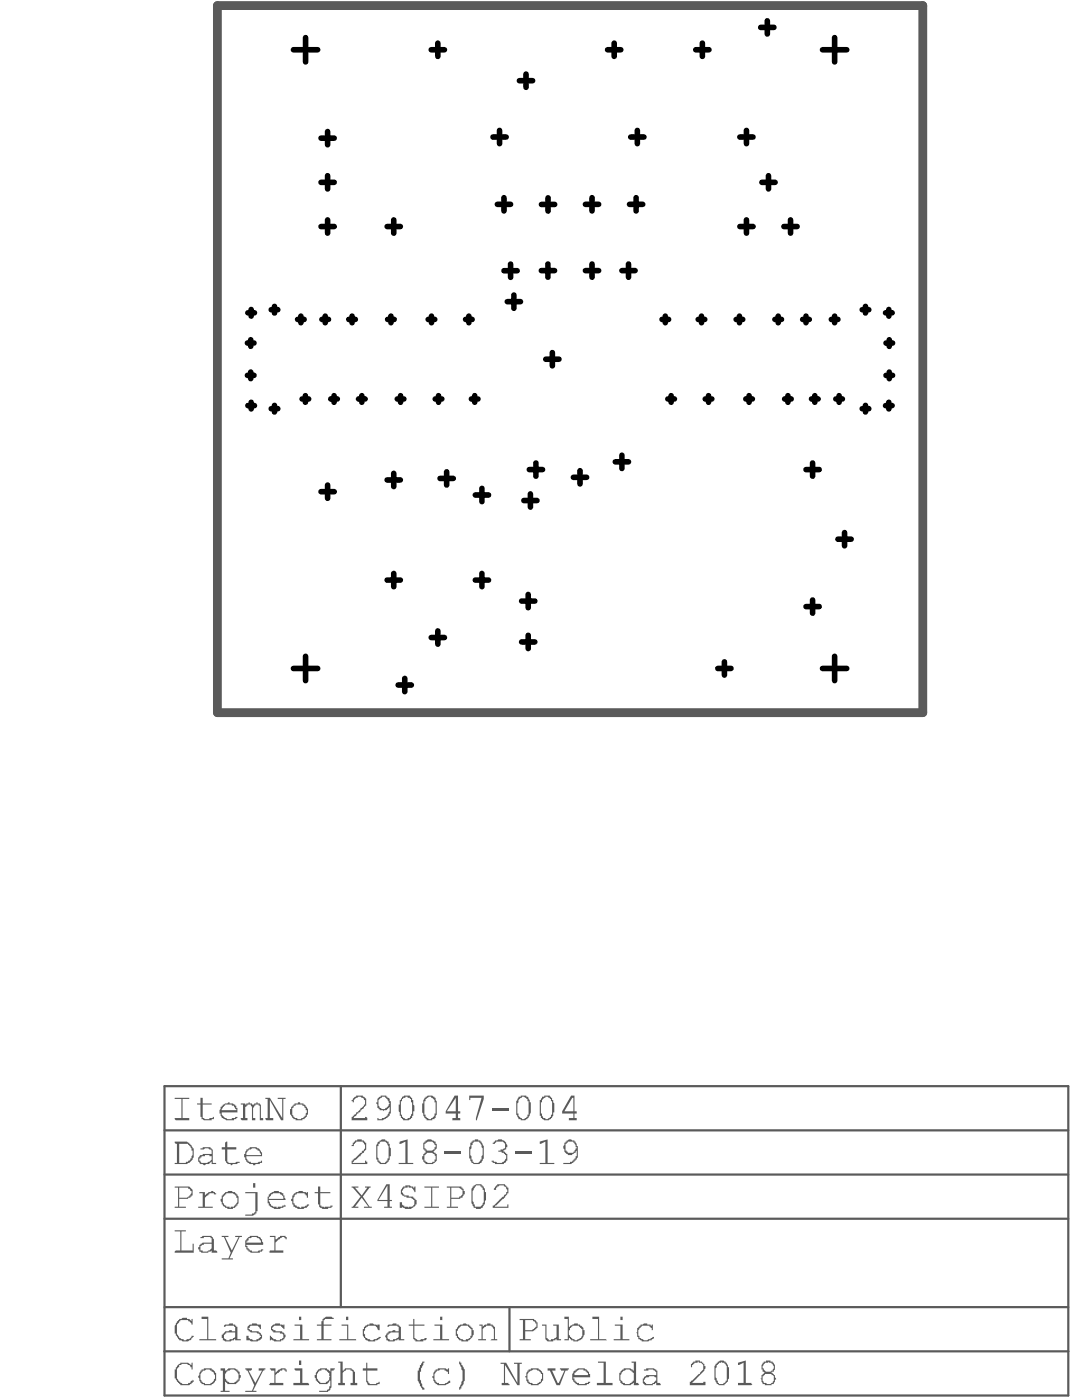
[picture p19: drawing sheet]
<svg xmlns="http://www.w3.org/2000/svg" width="81mm" height="105mm" viewBox="0 0 81 105" stroke-linecap="round" stroke-linejoin="round" font-family="sans-serif">
<path d="M12.4 81.8h68v23.3h-68zM12.4 98.5h68M12.4 91.8h68M12.4 85.2h68M12.4 88.5h68M25.7 81.8v16.7M38.4 98.5v3.3M12.4 101.8h68" fill="none" stroke="#5a5a5a" stroke-width=".17"/>
<g fill="#5a5a5a">
<path d="M15 89.8h.4v.3l.4-.3a.38 .38 0 0 1 .5 .2h-.2a.24 .24 0 0 0-.2-.1 .24 .24 0 0 0-.2 .2l-.3 .1v.7h.6v.1h-1.1v-.1h.4v-1h-.3z"/>
<path d="M22.3 89.8l.5-.1 .3 .2 .1-.1v.4h-.1a.32 .32 0 0 0-.4-.3h-.1a.49 .49 0 0 0-.5 .4 .49 .49 0 0 0 .2 .5v.1l.4 .1v-.1h.2l.2-.2h.2a.73 .73 0 0 1-1.2 .1l-.2-.5h.1v-.2z"/>
<path d="M24 89.3l.1 .1v.4h.8v.1h-.8v.9l.1 .1 .3 .1v-.1l.5-.1v.2h-.3l-.1 .1a.42 .42 0 0 1-.6-.4h-.1v-.8h-.2v-.1h.2v-.4z"/>
<path d="M13.2 92.7h.8v.1h-.3v1.4h.8v-.5h.1v.7h-1.4v-.2h.4v-1.4h-.4z"/>
<path d="M16.7 93.1h.5v.1h-.3l.6 1 .5-1h-.3v-.1h.5v.1h-.2l-.7 1.6h.2v.1h-.8v-.1h.5l.2-.4-.5-1.2h-.2z"/>
<path d="M20.3 93.1h.4v.4l.2-.2a.52 .52 0 0 1 .7-.1v.2h-.1a.21 .21 0 0 0-.2-.2 .21 .21 0 0 0-.2 .2l-.4 .2v.6h.6v.2h-1l-.1-.1 .1-.1h.4v-1h-.4z"/>
<path d="M13.2 82.7h1v.1h-.5v1.4h.5v.2h-1v-.1v-.1h.5v-1.4h-.5z"/>
<path d="M15.1 82.7h.2v.4h.6v.1h-.6v.9a.28 .28 0 0 0 .2 .2 .28 .28 0 0 0 .3-.1h.2h.2l-.3 .1v.1h-.1a.55 .55 0 0 1-.6-.2h-.1v-1h-.3v-.1h.3z"/>
<path d="M18.1 83.1h.4v.1v-.1h.3l.3 .2 .2-.2h.3v.1v1h.2l.1 .1-.1 .1h-.2v-1a.21 .21 0 0 0-.3-.2 .21 .21 0 0 0-.2 .2v.1v.7h.1v.2h-.2v-1a.21 .21 0 0 0-.2-.2 .21 .21 0 0 0-.3 .2v.8h.1v.2h-.4l-.1-.2h.2v-1h-.2z"/>
<path d="M20 82.7h.3l.9 1.5v-1.4h-.3v-.1h.6v.1h-.2v1.6h-.1l-.9-1.5v1.3h.3v.2h-.5l-.1-.1v-.1h.2v-1.4h-.2z"/>
<path d="M17 86h.1v.4h.7v.2h-.7v.8a.43 .43 0 0 0 .6 .2l.1-.1h.2l-.1 .2-.5 .1v-.1h-.3l-.2-.3v-.8h-.2v-.2h.2v-.3z"/>
<path d="M40.8 99.8h.3v.8a.3 .3 0 0 0 .4 .4v-.1h.2l.2-.2v-.8h-.2v-.1h.4v1.1h.1v.1h-.3v-.2l-.2 .3a.39 .39 0 0 1-.5 0 .39 .39 0 0 1-.1-.5v-.7h-.3z"/>
<path d="M44.6 99.2h.5v1.7h.5l.1 .1h-1.3v-.1h.6v-1.5h-.4l-.1-.1z"/>
<path d="M48.2 99.8l.3-.1h.2v.1h.3v.1l.2-.1v.4h-.1a.32 .32 0 0 0-.5-.3h-.3l-.1 .1a.59 .59 0 0 0-.1 .6 .59 .59 0 0 0 .5 .4l.4-.1v-.1l.2-.1a.74 .74 0 0 1-1.1 .1l-.2-.4h.1v-.3z"/>
<path d="M13.6 102.7h.1a.55 .55 0 0 1 .6 .1l.2-.1v.5h-.1a.49 .49 0 0 0-.7-.4h-.2v.2a.44 .44 0 0 0-.2 .6v.2a.65 .65 0 0 0 .9 .4l.3-.3 .1 .2a.97 .97 0 0 1-1.1 .2l-.3-.4v-.7v-.2z"/>
<path d="M18.5 103.1h.5l-.1 .2h-.2l.5 .9 .5-.9h-.2v-.2h.5l-.2 .2-.7 1.5h.2v.1h-.8v-.1h.5l.1-.4-.5-1.1z"/>
<path d="M20.3 103.1h.4v.3l.1-.1a.55 .55 0 0 1 .8-.1v.1l-.2-.1-.3 .1-.4 .3v.6h.6l.1 .1-.1 .1h-1l-.1-.1 .1-.1h.4v-.9h-.3z"/>
<path d="M25.5 102.6h.3v.7a.54 .54 0 0 1 .5-.2 .54 .54 0 0 1 .4 .4v.7h.2v.2h-.5v-.2h.2v-.9l-.2-.1h-.3l-.3 .2v.8h.2v.2h-.5v-.2h.1v-1.5h-.1z"/>
<path d="M27.6 102.7h.1v.4h.7v.2h-.7v.7v.1a.43 .43 0 0 0 .6 .2v-.1l.3-.1v.2l-.4 .1a.42 .42 0 0 1-.6-.4v-.7h-.3l-.1-.1 .1-.1h.3z"/>
<path d="M31.8 102.6h.2l-.2 .3a1.72 1.72 0 0 0 .2 1.8h-.1a1.35 1.35 0 0 1-.3-1.7v-.2h.1z"/>
<path d="M32.8 103.2l.3-.1a.55 .55 0 0 1 .6 .2v-.2h.1v.4l-.1-.1a.55 .55 0 0 0-.6-.2 .55 .55 0 0 0-.4 .6 .32 .32 0 0 0 .4 .4v.1a.6 .6 0 0 0 .7-.3h.1v.2h-.1a.8 .8 0 0 1-1.2-.2l-.1-.3h.1v-.3z"/>
<path d="M34.6 102.6a1.18 1.18 0 0 1 .4 1.2v.2l-.2 .4h-.1v.3l-.1-.1a1.99 1.99 0 0 0 0-1.9z"/>
<path d="M37.7 102.7h.4l.9 1.5v-1.4h-.3v-.1h.6v.1h-.2v1.6h-.1l-1-1.6v1.4h.3l.1 .2h-.6v-.2h.1v-1.4h-.2z"/>
<path d="M41.2 103.1h.6v.2h-.2l.4 .9h.1l.4-.9h-.3v-.2h.6v.1l-.2 .1-.4 1.1h-.3l-.5-1.1h-.2z"/>
<path d="M45 102.6h.6v1.6h.5v.2h-1.2v-.2h.5v-1.5h-.4z"/>
<path d="M52.2 102.6h.2v-.1h.3v.1a.3 .3 0 0 1 .3 .3h.1a2.01 2.01 0 0 1-.7 1l-.4 .3h.9v-.1h.2v.3h-1.2v-.3l.7-.6a.68 .68 0 0 0 .3-.7l-.1-.1h-.2v-.1l-.2 .1a.3 .3 0 0 0-.3 .3h-.1v-.2z"/>
<path d="M55.6 102.7l.6-.2v1.7h.4l.1 .1-.1 .1h-1v-.2h.4v-1.5l-.4 .1z"/>
<path d="M13.5 99.4l.6-.1v.1h.1l.2 .1v-.1h.1v.4l-.2-.2a.87 .87 0 0 0-.7-.1 .57 .57 0 0 0-.3 .8 .61 .61 0 0 0 .4 .6 .61 .61 0 0 0 .7-.2v-.1h.2l-.1 .1a.6 .6 0 0 1-.9 .3l-.2-.1-.1-.3h-.1v-.1a1.28 1.28 0 0 1 .1-1z"/>
<path d="M15.2 99.2h.5v1.7h.6v.1h-1.3v-.1h.6v-1.5h-.4z"/>
<path d="M18.8 99.8h.2v-.1a.55 .55 0 0 1 .6 .2v-.1v.3a.51 .51 0 0 0-.7-.2l-.2 .2 .4 .2a.45 .45 0 0 1 .5 .3h.1a.49 .49 0 0 1-.6 .5l-.4-.1v-.1v.1h-.2v-.4h.2l.1 .3 .3 .1h.2v-.1h.2l.1-.2a.71 .71 0 0 0-.7-.3l-.1-.1a.27 .27 0 0 1-.2-.2 .27 .27 0 0 1 .2-.3z"/>
<path d="M20.6 99.8l.1-.1h.4v.1l.2 .1 .1-.1v.3h-.2a.43 .43 0 0 0-.5-.2l-.2 .2 .3 .2a.45 .45 0 0 1 .6 .3h.1a.32 .32 0 0 1-.3 .4v.1h-.5l-.3-.2-.1 .1v-.4l.3 .3 .2 .1h.3l.1-.1a.22 .22 0 0 0 .1-.3 .22 .22 0 0 0-.2-.1l-.1-.1a.38 .38 0 0 1-.5-.2h-.1v-.2z"/>
<path d="M24.4 99.3l.1-.1a.55 .55 0 0 1 .6 .2h-.2a.34 .34 0 0 0-.5 .2v.2h.6v.1h-.6v1h.6v.1h-1.1v-.1h.3v-1h-.3v-.1h.3v-.3h.1z"/>
<path d="M27.5 99.9l.3-.1v-.1h.3l.3 .2v-.1h.2v.4l-.2-.1a.51 .51 0 0 0-.7-.2 .53 .53 0 0 0-.3 .5 .53 .53 0 0 0 .4 .5l.3 .1 .4-.2v-.1h.2l-.2 .2a.73 .73 0 0 1-.9 .1 .73 .73 0 0 1-.3-.9h.1z"/>
<path d="M31.1 99.4h.1v.4h.8v.1h-.8v.8a.43 .43 0 0 0 .6 .2l.3-.1-.1 .2-.3 .1a.38 .38 0 0 1-.5-.2h-.1v-1h-.3v-.1h.3z"/>
<path d="M36.1 99.8h.2v.2l.2-.2h.2v-.1h.2v.1a.3 .3 0 0 1 .4 .3v.8h.1v.1h-.5l.3-.1v-.8h-.1a.38 .38 0 0 0-.5-.2l-.3 .2v.8h.3v.1h-.6v-.1h.3v-1h-.2z"/>
<path d="M26.5 89.4h.5v.1h-.3l.5 .6 .5-.6h-.2v-.1h.4l-.6 .8 .5 .7h.2v.1h-.6v-.1h.3l-.5-.7-.5 .7h.3v.1h-.5l.6-.8z"/>
<path d="M30.4 89.4h.1v-.1a.55 .55 0 0 1 .6 .2l.2-.1v.4h-.1l-.2-.3h-.2v-.1l-.2 .1a.3 .3 0 0 0-.3 .1 .3 .3 0 0 0 .1 .4v.1h.4v.1h.3l.1 .1a.32 .32 0 0 1 .2 .4 .32 .32 0 0 1-.3 .2 .48 .48 0 0 1-.7 .1l-.1-.1v.1h-.2v-.4h.2v.1l.1 .2h.3l.1 .1v-.1a.37 .37 0 0 0 .3-.1 .37 .37 0 0 0 .1-.4l-.3-.2h-.3a.34 .34 0 0 1-.4-.5z"/>
<path d="M32 89.4h1.1v.1h-.6v1.4h.6v.1h-1.1v-.1h.5v-1.4h-.5z"/>
<path d="M37.4 89.2h.1a.54 .54 0 0 1 .6 .1 .54 .54 0 0 1 .2 .5l-.4 .5-.6 .5v.1h.9v-.2h.1v.3h-1.2v-.2l.8-.6 .1-.2a.39 .39 0 0 0 .1-.6 .39 .39 0 0 0-.6 0l-.1 .1v.1h-.2z"/>
<path d="M26.8 82.5a.56 .56 0 0 1 .7 .2 .56 .56 0 0 1 0 .7l-.9 .8h.9h.1l.1 .2h-1.2v-.2l.6-.7a.43 .43 0 0 0 .4-.5 .43 .43 0 0 0-.5-.4l-.4 .5-.1-.2z"/>
<path d="M35.3 82.5h1.1v.3l-.5 1.6h-.1v-.2l.5-1.5h-.9v.2h-.1z"/>
<path d="M37 83.5h1.3v.1h-1.3z"/>
<path d="M26.7 85.9h.2v-.1h.3v.1a.32 .32 0 0 1 .4 .5 .78 .78 0 0 1-.5 .6l-.5 .6h.9v-.2h.1l.1 .3h-1.2v-.3l.7-.5v-.1a.44 .44 0 0 0 .2-.6 .44 .44 0 0 0-.6-.2l-.2 .2v.2h-.1z"/>
<path d="M30.1 86l.6-.2v1.8h.5l-.1 .1h-1.1v-.1h.5v-1.6l-.3 .2-.2-.1z"/>
<path d="M33.5 86.8h1.2v.1h-1.2z"/>
<path d="M37.3 85.9h.1a.53 .53 0 0 1 .6 .1 .53 .53 0 0 1 .1 .6l-.2 .1 .1 .1a.54 .54 0 0 1 .2 .5 .54 .54 0 0 1-.4 .4h-.5v-.1l-.3-.1v-.1h.2a.48 .48 0 0 0 .7 .1v-.1a.28 .28 0 0 0 .2-.2 .28 .28 0 0 0-.2-.3l-.1-.1h-.3v-.1l.3-.1a.31 .31 0 0 0 .3-.3 .31 .31 0 0 0-.2-.3h-.1a.38 .38 0 0 0-.5 .2h-.2z"/>
<path d="M38.8 86.8h1.2v.1h-1.2z"/>
<path d="M40.6 86l.6-.2v1.8h.5v.1h-1.1v-.1h.5v-1.6l-.4 .2h-.1z"/>
<path d="M13.5 89.5v.7h.6l.3-.3a.42 .42 0 0 0-.4-.4zM13.2 89.4h.8a.49 .49 0 0 1 .5 .7l-.2 .1h-.1v.1h-.7v.6h.5v.1h-.8v-.1h.2v-1.4h-.2z"/>
<path d="M17 89.9l-.1 .1a.56 .56 0 0 0 .2 .9 .56 .56 0 0 0 .8-.6l-.1-.1a.35 .35 0 0 0-.5-.3zM16.9 89.8h.2a.4 .4 0 0 1 .6 .1 .64 .64 0 0 1 0 1l-.2 .2h-.1a.72 .72 0 0 1-.8-.8h.1v-.2z"/>
<path d="M19.1 89.1h.1v.4h-.1zM18.5 89.8h.9v1.5h-.1a.32 .32 0 0 1-.4 .3h-.4v-.1h.5v-.1l.2-.1v-1.4h-.7z"/>
<path d="M20.4 90l-.2 .3h1.1a.43 .43 0 0 0-.5-.4zM20.3 89.9l.4-.2a.73 .73 0 0 1 .8 .7h-1.3l.1 .2a.45 .45 0 0 0 .5 .3v.1l.1-.1h.3l.2-.2 .1 .1-.1 .1a.83 .83 0 0 1-1.2-.2v-.5z"/>
<path d="M15.1 93.2l.4-.1a.45 .45 0 0 1 .6 .3v.8h.2l.1 .2h-.5v-.2l-.3 .2a.55 .55 0 0 1-.6-.2l-.1-.1a.67 .67 0 0 1 1-.5v-.2a.43 .43 0 0 0-.6-.2v.1h-.2zM15.2 93.8l-.1 .1v.3h.2v.1a.51 .51 0 0 0 .6-.5v-.1h-.6v.1z"/>
<path d="M18.7 93.3v.2l-.2 .1h1.1a.49 .49 0 0 0-.6-.4zM18.8 93.1a.76 .76 0 0 1 1 .7h-1.3l.1 .1a.3 .3 0 0 0 .4 .3l.1 .1a.55 .55 0 0 0 .5-.2h.2l-.2 .2a.97 .97 0 0 1-1.1-.2v-.2a.6 .6 0 0 1 .2-.7z"/>
<path d="M16.9 83.2l-.2 .4h1.1h-.1a.45 .45 0 0 0-.5-.4zM16.8 83.2l.2-.1a.63 .63 0 0 1 .9 .6v.1h-1.2a.6 .6 0 0 0 .8 .5v-.1h.2h.2a1.1 1.1 0 0 1-1.2 0l-.1-.3h-.1v-.3z"/>
<path d="M22.3 83.2l-.1 .1a.72 .72 0 0 0-.1 .9h.1a.63 .63 0 0 0 .9-.5l-.1-.1a.46 .46 0 0 0-.6-.4zM22.2 83.1h.2h.3a.64 .64 0 0 1 .5 .8 .64 .64 0 0 1-.7 .5h-.2l-.2-.2a.58 .58 0 0 1 .1-1z"/>
<path d="M13.5 86.2v1.4h.5v-.1a.42 .42 0 0 0 .4-.4l.1-.1v-.3h-.1v-.2l-.2-.2v-.1zM13.2 86h.9a.92 .92 0 0 1 .5 .9 .92 .92 0 0 1-.6 .8h-.8v-.1h.1v-1.4z"/>
<path d="M15.1 86.5l.3-.1a.38 .38 0 0 1 .5 .2h.1v1h.3v.1h-.4v-.2l-.1 .2-.5 .1-.4-.3v-.3l.2-.2h.2v-.1h.6v-.1a.42 .42 0 0 0-.6-.2h-.2zM15.2 87.1l-.2 .2a.35 .35 0 0 0 .5 .3l.4-.2v-.3h-.1v-.1z"/>
<path d="M18.7 86.6l-.2 .3v.1h1.1v-.2l-.2-.1a.4 .4 0 0 0-.6-.1zM18.5 86.6a.77 .77 0 0 1 1.2 .3v.2h-1.2a.32 .32 0 0 0 .4 .4v.1h.2a.55 .55 0 0 0 .5-.2h.1v.2l-.3 .1a.76 .76 0 0 1-1-.8h.1z"/>
<path d="M39.5 99.5v.7h.5l.2-.1a.24 .24 0 0 0 .2-.2 .24 .24 0 0 0-.1-.3l-.2-.1zM39.1 99.4h.9a.47 .47 0 0 1 .5 .5 .47 .47 0 0 1-.5 .4h-.5v.6h.5v.1h-.9v-.1h.3v-1.4h-.3z"/>
<path d="M43.1 99.9l-.1 .2a.51 .51 0 0 0 0 .7 .51 .51 0 0 0 .8-.1v-.1a.54 .54 0 0 0 0-.5 .54 .54 0 0 0-.5-.2zM42.5 99.2h.3v.9l.2-.2a.41 .41 0 0 1 .7 0 .62 .62 0 0 1 .2 .8 .62 .62 0 0 1-.8 .3l-.2-.2h-.1v.2h-.3v-.1h.2v-1.5h-.2z"/>
<path d="M46.7 99.2h.2v.3h-.2zM46.3 99.8h.6v1.1h.5v.1h-1.2v-.1h.5v-1h-.4z"/>
<path d="M15.3 103.3a.48 .48 0 0 0-.1 .7 .53 .53 0 0 0 .7 .2 .53 .53 0 0 0 .2-.7l-.2-.2a.4 .4 0 0 0-.6 0zM15.2 103.2h.1a.67 .67 0 0 1 1 .3 .67 .67 0 0 1-.7 .9 .67 .67 0 0 1-.6-.9z"/>
<path d="M16.6 103.1h.3v.2a.66 .66 0 0 1 1.1 .1v.1a.33 .33 0 0 1 0 .5l-.1 .1a.43 .43 0 0 1-.6 .2h-.2l-.2-.3v.8h.4v.1h-.7v-.1h.2v-1.5h-.2zM17.1 103.3a.47 .47 0 0 0-.1 .6 .47 .47 0 0 0 .5 .3h.1a.53 .53 0 0 0 .4-.6 .53 .53 0 0 0-.6-.4z"/>
<path d="M22.5 102.5h.2v.3h-.2zM22.2 103.1h.6v1.1h.4l.1 .2h-1.2v-.2h.5v-.9h-.3z"/>
<path d="M24 103.3a.47 .47 0 0 0-.1 .6 .47 .47 0 0 0 .4 .3h.1a.42 .42 0 0 0 .4-.4l.1-.1h-.1v-.3l-.2-.1a.32 .32 0 0 0-.5 0zM23.9 103.2l.3-.1a.6 .6 0 0 1 .7 .2v-.2h.3l-.1 .2h-.1v1.1a.43 .43 0 0 1-.5 .5h-.5v-.1h.6l.2-.2v-.2h.1v-.4h-.1a.51 .51 0 0 1-.7 .3 .66 .66 0 0 1-.2-1z"/>
<path d="M39.8 103.3v.1a.55 .55 0 0 0 .2 .8 .55 .55 0 0 0 .7-.2 .55 .55 0 0 0-.1-.7 .65 .65 0 0 0-.8 0zM39.8 103.2h.1a.67 .67 0 0 1 1 .5 .67 .67 0 0 1-.9 .7v-.1a.35 .35 0 0 1-.4-.5l-.1-.1h.1v-.3z"/>
<path d="M43.4 103.3l-.1 .1v.2h-.1h1.1a.3 .3 0 0 0-.4-.3v-.1zM43.3 103.2l.3-.1a.71 .71 0 0 1 .7 .3l.1 .1v.3h-1.2l.1 .1a.3 .3 0 0 0 .3 .3l.1 .1a.55 .55 0 0 0 .6-.2h.1l-.1 .2a.77 .77 0 0 1-.9 0 .77 .77 0 0 1-.3-.8z"/>
<path d="M47 103.1a.51 .51 0 0 1 .7 .2v-.6h-.1v-.1h.3v1.6l.2 .1v.1h-.4v-.3a.63 .63 0 0 1-.8 .2 .63 .63 0 0 1-.3-.8zM47 103.3a.55 .55 0 0 0-.3 .5 .55 .55 0 0 0 .4 .5h.2a.58 .58 0 0 0 .3-1 .4 .4 0 0 0-.6 0z"/>
<path d="M48.5 103.2l.3-.1a.47 .47 0 0 1 .7 .3v.8h.2v.2h-.3v-.2l-.2 .1v.1h-.2a.41 .41 0 0 1-.5-.1 .41 .41 0 0 1-.1-.4l.1-.1a.96 .96 0 0 1 .8-.2h.1a.36 .36 0 0 0-.1-.4 .36 .36 0 0 0-.4 0l-.1 .1h-.3zM48.6 103.8l-.1 .1a.32 .32 0 0 0 .4 .4h.2l.2-.2 .1-.1v-.2l-.2-.1z"/>
<path d="M54.1 102.7l-.2 .4v.7l.1 .3a.32 .32 0 0 0 .4 .2 .32 .32 0 0 0 .2-.3h.1v-.7a.63 .63 0 0 0-.4-.7v.1zM54 102.6a.51 .51 0 0 1 .8 .4h.1v.9l-.1 .2-.2 .1a.36 .36 0 0 1-.6 .1l-.2-.4v-1z"/>
<path d="M57.6 102.7a.39 .39 0 0 0-.1 .5 .39 .39 0 0 0 .6 .1 .39 .39 0 0 0 .1-.5l-.4-.2v.1zM57.6 103.5v.1a.34 .34 0 0 0 0 .6 .41 .41 0 0 0 .7-.3 .41 .41 0 0 0-.6-.4zM57.5 102.6h.1a.52 .52 0 0 1 .6 0 .52 .52 0 0 1 .1 .6v.1h-.2l.2 .3a.56 .56 0 0 1-.1 .7 .56 .56 0 0 1-.7 0h-.1l-.2-.4h.1v-.3l.3-.2-.3-.2v-.4z"/>
<path d="M16.9 99.8h.3l.1-.1h.2v.1a.3 .3 0 0 1 .4 .3v.8h.2v.1h-.4v-.2l-.1 .1a.63 .63 0 0 1-.7 .2l-.1-.2a.24 .24 0 0 1-.1-.2 .24 .24 0 0 1 .2-.2v-.2h.3l.1-.1 .4 .1v-.2a.43 .43 0 0 0-.6-.2l-.2 .1zM17 100.4v.1a.22 .22 0 0 0-.1 .2 .22 .22 0 0 0 .1 .2v.1h.3v-.1h.2l.2-.2v-.3z"/>
<path d="M22.5 99.2h.2v.3h-.2zM22.2 99.8h.6v1.1h.5v.1h-1.2v-.1h.5v-1h-.4z"/>
<path d="M26.1 99.2h.1v.3h-.1zM25.7 99.8h.5v1.1h.6v.1h-1.3v-.1h.6v-1h-.4z"/>
<path d="M29.3 99.8h.2l.1-.1h.2v.1a.3 .3 0 0 1 .4 .3v.8h.2v.1h-.4v-.2l-.1 .1a.63 .63 0 0 1-.6 .2l-.2-.2a.38 .38 0 0 1 .2-.5v-.1h.2l.1-.1 .4 .1v-.2a.43 .43 0 0 0-.6-.2l-.2 .1zM29.3 100.5l-.1 .1a.34 .34 0 0 0 .4 .4v-.1h.2l.2-.2v-.3h-.6z"/>
<path d="M33.1 99.2h.2v.3h-.2zM32.7 99.8h.6v1.1h.5v.1h-1.2v-.1h.5v-1h-.4z"/>
<path d="M34.7 99.9v.1a.47 .47 0 0 0-.3 .4 .47 .47 0 0 0 .3 .4 .32 .32 0 0 0 .5 .1 .45 .45 0 0 0 .3-.5v-.3h-.2a.43 .43 0 0 0-.6-.2zM34.5 99.9h.1a.66 .66 0 0 1 1 .3 .66 .66 0 0 1-.7 .9h-.2v-.1a.3 .3 0 0 1-.3-.4h-.1a.56 .56 0 0 1 .2-.6z"/>
<path d="M29.2 89.3l-.7 1.1h.7zM29.1 89.2h.2v1.2h.2v.1h-.2v.4h.2v.1h-.6v-.1h.3v-.4h-.8z"/>
<path d="M34 89.5v.7h.4a.39 .39 0 0 0 .4-.3 .39 .39 0 0 0-.2-.4zM33.6 89.4h1a.3 .3 0 0 1 .3 .3h.1v.3h-.1a.45 .45 0 0 1-.5 .3h-.4v.6h.5v.1h-.9v-.1h.3v-1.4h-.3z"/>
<path d="M35.8 89.3l-.1 .1a1.38 1.38 0 0 0 0 1.2v.3a.53 .53 0 0 0 .6-.1 .53 .53 0 0 0 .1-.6v-.6h-.1a.32 .32 0 0 0-.4-.3zM35.7 89.3l.1-.1a.38 .38 0 0 1 .5 .2h.1l.1 .4h.1v.6l-.1 .1v.2h-.1a.48 .48 0 0 1-.6 .4v-.1h-.1l-.2-.3v-.7a.56 .56 0 0 1 .2-.6z"/>
<path d="M28.8 82.6v.1a.42 .42 0 0 0-.2 .7 .34 .34 0 0 0 .6 0l.1-.3-.1-.3-.2-.2zM28.7 82.5a.38 .38 0 0 1 .5 .2l.1 .1 .1 .3a1.1 1.1 0 0 1-.2 1.1l-.4 .2h-.4l-.1-.1 .1-.1a.68 .68 0 0 0 .9-.6v-.2v.1a.46 .46 0 0 1-.6 .2 .46 .46 0 0 1-.3-.5l-.1-.1h.1v-.3z"/>
<path d="M30.4 82.7l-.1 .3h-.1v1h.1a.34 .34 0 0 0 .5 .2h.1l.1-.3v-.8h-.1v-.3l-.2-.1v-.1zM30.3 82.6l.1-.1a.38 .38 0 0 1 .5 .2l.2 .2v.3l.1 .1v.4l-.1 .1a.51 .51 0 0 1-.5 .6 .51 .51 0 0 1-.5-.6l-.1-.1v-.5h.1v-.3h.1z"/>
<path d="M32.1 82.7l-.1 .3v1a.33 .33 0 0 0 .3 .3 .33 .33 0 0 0 .3-.1l.1-.3h.1v-.8h-.1a.34 .34 0 0 0-.1-.4 .34 .34 0 0 0-.4 0zM32 82.6h.1a.51 .51 0 0 1 .8 .5v.6a.58 .58 0 0 1-.3 .6l-.1 .1a.38 .38 0 0 1-.5-.2l-.2-.4v-.7h.1v-.2z"/>
<path d="M34.3 82.7l-.7 1h.7zM34.2 82.5h.3v1.2h.2v.2h-.2v.3h.2v.2h-.6v-.2h.2v-.3h-.7v-.2z"/>
<path d="M39.3 82.6v.1a.66 .66 0 0 0-.3 .6v.6a.34 .34 0 0 0 .2 .3 .34 .34 0 0 0 .3 0l.3-.2v-1h-.1a.32 .32 0 0 0-.4-.4zM39 82.6h.2v-.1a.45 .45 0 0 1 .6 .3l.1 .3h.1v.6a.63 .63 0 0 1-1 .6l-.1-.3v-1z"/>
<path d="M41.1 82.6l-.3 .3v.2h-.1v.8l.1 .1a.34 .34 0 0 0 .5 .2l.3-.2v-1h-.1a.32 .32 0 0 0-.4-.4zM40.8 82.6h.2v-.1a.38 .38 0 0 1 .5 .2h.1v.2h.1v.2v.7v.2a.51 .51 0 0 1-.6 .4 .51 .51 0 0 1-.5-.6v-.9h.1z"/>
<path d="M43.1 82.7l-.6 1h.7v-1zM43 82.5h.3v1.2h.1v.2h-.1v.3h.1v.2h-.6v-.2h.4v-.3h-.9v-.2z"/>
<path d="M28.7 86l-.2 .2v.2h-.1v.8l.1 .1a.32 .32 0 0 0 .4 .3l.3-.2 .1-.5a.94 .94 0 0 0-.3-.9zM28.6 85.9a.4 .4 0 0 1 .6 .1l.1 .2v.2l.1 .1-.1 .9a.52 .52 0 0 1-.5 .3 .52 .52 0 0 1-.5-.5v-.6a.46 .46 0 0 1 .3-.6z"/>
<path d="M32 86.1a.39 .39 0 0 0 .1 .5 .39 .39 0 0 0 .5 0l.2-.2a.45 .45 0 0 0-.3-.4 .45 .45 0 0 0-.5 .1zM32.1 86.9a.38 .38 0 0 0-.1 .5l.2 .2h.3l.2-.2a.41 .41 0 0 0 0-.4 .41 .41 0 0 0-.5-.1zM32 85.9a.55 .55 0 0 1 .6 0 .55 .55 0 0 1 .3 .5l-.3 .4 .1 .1a.44 .44 0 0 1 .2 .5l-.1 .1a.87 .87 0 0 1-.8 .2l-.1-.2v-.1h-.1l.1-.5 .2-.1-.1-.1a.44 .44 0 0 1-.1-.6z"/>
<path d="M35.7 86l-.3 .6v.4l.2 .4a.32 .32 0 0 0 .3 .2 .32 .32 0 0 0 .3-.2h.1v-.3v-.1a.97 .97 0 0 0-.1-.8 .38 .38 0 0 0-.5-.2zM35.6 85.9a.59 .59 0 0 1 .8 .6v.2a.86 .86 0 0 1-.3 1 .46 .46 0 0 1-.7-.4h-.1v-.9h.1v-.3z"/>
<path d="M42.7 86v.1a.44 .44 0 0 0-.1 .6h.1a.38 .38 0 0 0 .5 .2l.1-.1a.47 .47 0 0 0 0-.6 .47 .47 0 0 0-.6-.2zM42.7 85.9a.4 .4 0 0 1 .6 .1 1.79 1.79 0 0 1 .1 1.4l-.2 .1a.63 .63 0 0 1-.7 .2l-.1-.1a.85 .85 0 0 0 .9-.4l.1-.1v-.4l-.3 .3h-.2a.42 .42 0 0 1-.4-.4l-.1-.2z"/>
</g>
<path d="M16.4 .4h53.1v53.3h-53.1z" fill="none" stroke="#5a5a5a" stroke-width=".66"/>
<g fill="none" stroke="#000" stroke-width=".42">
<path d="M22.1 3.7h1.8M23 2.8v1.9M24.2 13.7h1M24.2 17.1h1M24.2 10.4h1M24.7 9.9v1M24.7 13.2v1M24.7 16.6v1M29.1 17.1h1M29.6 16.6v1M32.5 3.7h1M33 3.2v1"/>
<path d="M37.1 10.3h1M37.4 15.4h1M37.6 9.8v1M37.9 14.9v1M38.4 19.9v1M39.1 6.1h1M39.6 5.6v1M40.8 15.4h1M41.3 19.9v1M41.3 14.9v1M44.1 15.4h1M44.6 14.9v1"/>
<path d="M44.6 19.9v1M45.7 3.7h1M46.2 3.2v1M47.3 19.9v1M47.4 15.4h1M47.5 10.3h1M47.9 14.9v1M48 9.8v1M52.4 3.7h1M52.9 3.2v1M55.7 17.1h1M55.7 10.3h1"/>
<path d="M56.2 9.8v1M56.2 16.6v1M57.3 2.1h1M57.4 13.7h1M57.8 1.6v1M57.9 13.2v1M59 17.1h1M59.5 16.6v1M61.9 3.7h1.9M62.8 2.8v1.9M18.6 28.3h.5M18.6 25.8h.5"/>
<path d="M18.7 23.6h.5M18.7 30.6h.5M18.9 25.6v.5M18.9 28v.5M18.9 23.3v.5M18.9 30.3v.5M20.4 23.3h.5M20.4 30.8h.5M20.7 23.1v.5M20.7 30.5v.5M22.4 24.1h.5M22.7 23.8v.5"/>
<path d="M22.7 30.1h.5M23 29.8v.5M24.2 37h1M24.2 24.1h.5M24.5 23.8v.5M24.7 36.5v1M24.9 30.1h.5M25.1 29.8v.5M26.3 24.1h.5M26.5 23.8v.5M27 30.1h.5M27.2 29.8v.5"/>
<path d="M29.1 36.2h1M29.2 24.1h.5M29.4 23.8v.5M29.6 35.7v1M29.9 30.1h.5M30.2 29.8v.5M32.2 24.1h.5M32.5 23.8v.5M32.8 30.1h.5M33 29.8v.5M33.1 36h1M33.6 35.5v1"/>
<path d="M35.1 24.1h.5M35.3 23.8v.5M35.5 30.1h.5M35.7 29.8v.5M35.8 37.3h1M36.3 36.8v1M37.9 20.4h1M38.2 22.7h1M38.7 22.2v1M39.4 37.7h1M39.9 35.4h.9M39.9 37.2v1"/>
<path d="M40.3 34.9v1M40.8 20.4h1M41.1 27.1h1M41.6 26.6v1M43.2 36h1M43.7 35.5v1M44.1 20.4h1M46.3 34.8h1M46.8 20.4h1M46.8 34.3v1M49.8 24.1h.5M50.1 23.8v.5"/>
<path d="M50.3 30.1h.5M50.5 29.8v.5M52.6 24.1h.5M52.8 23.8v.5M53.1 30.1h.5M53.3 29.8v.5M55.4 24.1h.5M55.7 23.8v.5M56.1 30.1h.5M56.4 29.8v.5M58.3 24.1h.5M58.6 23.8v.5"/>
<path d="M59.1 30.1h.5M59.3 29.8v.5M60.4 24.1h.5M60.7 23.8v.5M60.7 35.4h1M61.1 30.1h.5M61.2 34.9v1M61.3 29.8v.5M62.6 24.1h.5M62.8 23.8v.5M62.9 30.1h.5M63.2 29.8v.5"/>
<path d="M64.9 23.3h.5M64.9 30.8h.5M65.2 23.1v.5M65.2 30.5v.5M66.7 23.6h.5M66.7 30.6h.5M66.7 28.3h.5M66.7 25.8h.5M66.9 23.3v.5M66.9 30.3v.5M67 25.6v.5M67 28v.5"/>
<path d="M22.1 50.4h1.8M23 49.4v1.9M29.1 43.7h1M29.6 43.2v1M30 51.6h1M30.5 51.1v1M32.5 48h1M33 47.5v1M35.8 43.7h1M36.3 43.2v1M39.3 48.4h1M39.3 45.3h1"/>
<path d="M39.8 44.8v1M39.8 47.9v1M54 50.4h1M54.5 49.9v1M60.7 45.7h1M61.2 45.2v1M61.9 50.4h1.9M62.8 49.4v1.9M63.1 40.6h1M63.6 40.1v1"/>
</g>
</svg>
